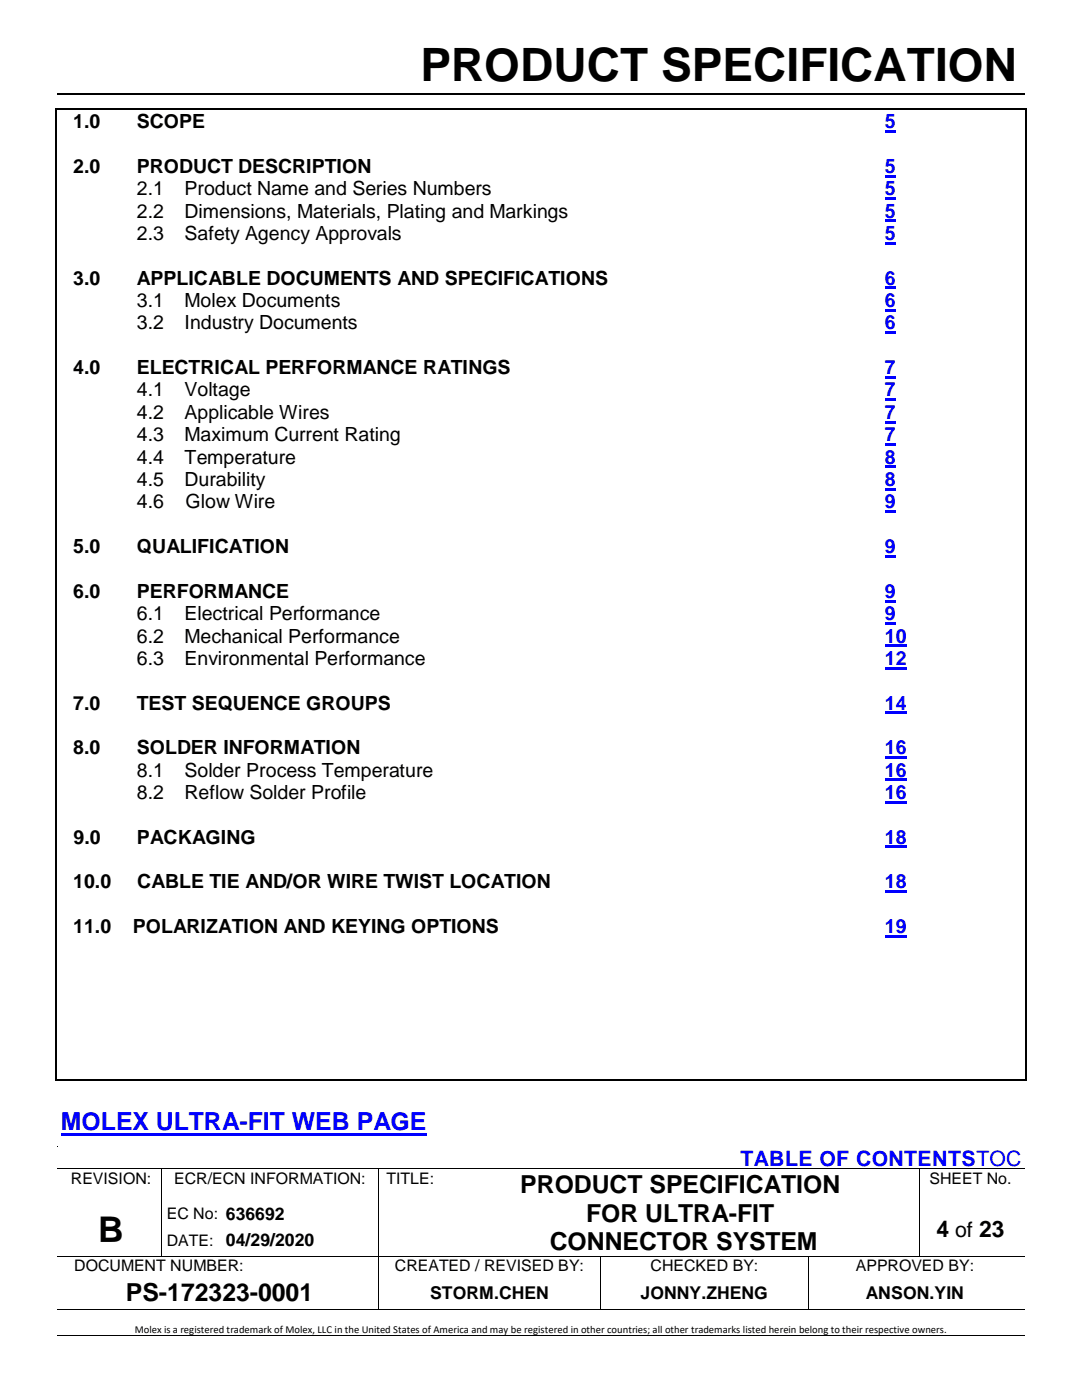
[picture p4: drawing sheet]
<svg xmlns="http://www.w3.org/2000/svg" width="216mm" height="279mm" viewBox="0 0 216 279" stroke-linecap="round" stroke-linejoin="round" font-family="sans-serif">
<defs><g id="words">
<text font-size="9.2" x="83.9" y="16.2">PRODUCT SPECIFICATION</text>
<text font-size="7.1" x="19.6" y="247.9">B</text>
<text font-size="5" fill="#00f" x="12.1" y="225.6">MOLEX ULTRA-FIT WEB PAGE</text>
<g font-size="5">
<text x="103.8" y="238.1">PRODUCT SPECIFICATION</text>
<text x="116.9" y="243.8">FOR ULTRA-FIT</text>
<text x="109.7" y="249.5">CONNECTOR SYSTEM</text>
<text x="25.1" y="259.6">PS-172323-0001</text>
</g>
<text font-size="4.6" x="186.9" y="247">4 of 23</text>
<text font-size="4.2" fill="#00f" x="147.7" y="232.8">TABLE OF CONTENTSTOC</text>
<g font-size="3.9">
<text x="14.6" y="25.6">1.0</text>
<text x="27.3" y="25.6">SCOPE</text>
<text x="14.6" y="34.5">2.0</text>
<text x="27.3" y="34.5">PRODUCT DESCRIPTION</text>
<text x="27.3" y="39">2.1</text>
<text x="36.8" y="39">Product Name and Series Numbers</text>
<text x="27.3" y="43.4">2.2</text>
<text x="27.3" y="47.9">2.3</text>
<text x="36.8" y="43.4">Dimensions, Materials, Plating and Markings</text>
<text x="36.8" y="47.9">Safety Agency Approvals</text>
<text x="14.6" y="56.8">3.0</text>
<text x="27.3" y="56.8">APPLICABLE DOCUMENTS AND SPECIFICATIONS</text>
<text x="27.3" y="61.3">3.1</text>
<text x="27.3" y="65.8">3.2</text>
<text x="36.8" y="61.3">Molex Documents</text>
<text x="36.8" y="65.8">Industry Documents</text>
<text x="14.6" y="74.7">4.0</text>
<text x="27.3" y="74.7">ELECTRICAL PERFORMANCE RATINGS</text>
<text x="27.3" y="79.1">4.1</text>
<text x="27.3" y="83.6">4.2</text>
<text x="36.8" y="79.1">Voltage</text>
<text x="36.8" y="83.6">Applicable Wires</text>
<text x="27.3" y="88.1">4.3</text>
<text x="36.8" y="88.1">Maximum Current Rating</text>
<text x="27.3" y="92.5">4.4</text>
<text x="36.8" y="92.5">Temperature</text>
<text x="27.3" y="97">4.5</text>
<text x="27.3" y="101.4">4.6</text>
<text x="36.8" y="97">Durability</text>
<text x="37" y="101.4">Glow Wire</text>
<text x="14.6" y="110.4">5.0</text>
<text x="27.3" y="110.4">QUALIFICATION</text>
<text x="14.6" y="119.3">6.0</text>
<text x="27.3" y="119.3">PERFORMANCE</text>
<text x="27.3" y="123.8">6.1</text>
<text x="36.8" y="123.8">Electrical Performance</text>
<text x="27.3" y="128.2">6.2</text>
<text x="36.8" y="128.2">Mechanical Performance</text>
<text x="27.3" y="132.7">6.3</text>
<text x="36.8" y="132.7">Environmental Performance</text>
<text x="14.6" y="141.6">7.0</text>
<text x="27.3" y="141.6">TEST SEQUENCE GROUPS</text>
<text x="14.6" y="150.6">8.0</text>
<text x="27.3" y="150.6">SOLDER INFORMATION</text>
<text x="27.3" y="155">8.1</text>
<text x="36.8" y="155">Solder Process Temperature</text>
<text x="27.3" y="159.5">8.2</text>
<text x="36.8" y="159.5">Reflow Solder Profile</text>
<text x="14.7" y="168.4">9.0</text>
<text x="27.3" y="168.4">PACKAGING</text>
<text x="14.6" y="177.3">10.0</text>
<text x="27.4" y="177.3">CABLE TIE AND/OR WIRE TWIST LOCATION</text>
<text x="14.6" y="186.2">11.0</text>
<text x="26.5" y="186.2">POLARIZATION AND KEYING OPTIONS</text>
</g>
<g font-size="3.9" fill="#00f">
<text x="176.6" y="25.6">5</text>
<text x="176.6" y="34.5">5</text>
<text x="176.6" y="39">5</text>
<text x="176.6" y="43.4">5</text>
<text x="176.6" y="47.9">5</text>
<text x="176.6" y="56.8">6</text>
<text x="176.6" y="61.3">6</text>
<text x="176.6" y="65.8">6</text>
<text x="176.6" y="74.7">7</text>
<text x="176.6" y="79.1">7</text>
<text x="176.6" y="83.6">7</text>
<text x="176.6" y="88.1">7</text>
<text x="176.6" y="92.5">8</text>
<text x="176.6" y="97">8</text>
<text x="176.6" y="101.4">9</text>
<text x="176.6" y="110.4">9</text>
<text x="176.6" y="119.3">9</text>
<text x="176.6" y="123.8">9</text>
<text x="176.6" y="128.2">10</text>
<text x="176.6" y="132.7">12</text>
<text x="176.6" y="141.6">14</text>
<text x="176.6" y="150.6">16</text>
<text x="176.6" y="155">16</text>
<text x="176.6" y="159.5">16</text>
<text x="176.6" y="168.4">18</text>
<text x="176.6" y="177.3">18</text>
<text x="176.6" y="186.2">19</text>
</g>
<g font-size="3.5">
<text x="45.1" y="248.6">04/29/2020</text>
<text x="85.8" y="259.3">STORM.CHEN</text>
<text x="127.8" y="259.3">JONNY.ZHENG</text>
<text x="172.8" y="259.3">ANSON.YIN</text>
</g>
<g font-size="3.2">
<text x="14.1" y="236.3">REVISION:</text>
<text x="34.8" y="236.3">ECR/ECN INFORMATION:</text>
<text x="77.1" y="236.3">TITLE:</text>
<text x="185.5" y="236.3">SHEET No.</text>
<text x="33.3" y="243.3">EC No: 636692</text>
<text x="33.3" y="248.6">DATE:</text>
<text x="14.8" y="253.7">DOCUMENT NUMBER:</text>
<text x="78.8" y="253.7">CREATED / REVISED BY:</text>
<text x="129.8" y="253.7">CHECKED BY:</text>
<text x="170.8" y="253.7">APPROVED BY:</text>
</g>
<text font-size="2.1" x="26.9" y="265.9">Molex is a registered trademark of Molex, LLC in the United States of America and may be registered in other countries; all other trademarks listed herein belong to their respective owners.</text>
</g></defs>
<g fill="#000">
<path d="M11.4 18.6h.4v.4h-.4z" fill-rule="evenodd"/>
<path d="M11.4 18.6h.4v.4h-.4z" fill-rule="evenodd"/>
<path d="M203 18.6h.3v.4h-.3z" fill-rule="evenodd"/>
<path d="M203 18.6h.3v.4h-.3z" fill-rule="evenodd"/>
</g>
<path d="M11.8 18.8h192.7" fill="none" stroke="#000" stroke-width=".34"/>
<path d="M12.1 226.1h73v.5h-73z" fill-rule="evenodd" fill="#00f"/>
<g fill="#000">
<path d="M11.1 21.7h.3v.3h-.3z" fill-rule="evenodd"/>
<path d="M11.1 21.7h.3v.3h-.3z" fill-rule="evenodd"/>
<path d="M204.5 21.7h.3v.3h-.3z" fill-rule="evenodd"/>
<path d="M204.5 21.7h.3v.3h-.3z" fill-rule="evenodd"/>
<path d="M11.1 215.3h.3v.3h-.3z" fill-rule="evenodd"/>
<path d="M11.1 215.3h.3v.3h-.3z" fill-rule="evenodd"/>
<path d="M204.5 215.3h.3v.3h-.3z" fill-rule="evenodd"/>
<path d="M204.5 215.3h.3v.3h-.3z" fill-rule="evenodd"/>
<path d="M11.4 228.7h.2v.2h-.2z" fill-rule="evenodd"/>
<path d="M11.4 233.2h.2v.1h-.2z" fill-rule="evenodd"/>
<path d="M11.4 233.2h.2v.1h-.2z" fill-rule="evenodd"/>
<path d="M32.2 233.2h.2v.1h-.2z" fill-rule="evenodd"/>
<path d="M75.5 233.2h.1v.1h-.1z" fill-rule="evenodd"/>
<path d="M88.2 233.2h.2v.1h-.2z" fill-rule="evenodd"/>
<path d="M108 233.2h.1v.1h-.1z" fill-rule="evenodd"/>
<path d="M183.4 233.2h.2v.1h-.2z" fill-rule="evenodd"/>
<path d="M11.4 250.6h.2v.2h-.2z" fill-rule="evenodd"/>
<path d="M11.4 250.6h.2v.2h-.2z" fill-rule="evenodd"/>
<path d="M32.2 240h.2v.1h-.2z" fill-rule="evenodd"/>
<path d="M32.2 244.1h.2v.2h-.2z" fill-rule="evenodd"/>
<path d="M32.2 250.6h.2v.2h-.2z" fill-rule="evenodd"/>
<path d="M45.1 250.6h.2v.2h-.2z" fill-rule="evenodd"/>
<path d="M75.5 240h.1v.1h-.1z" fill-rule="evenodd"/>
<path d="M75.5 244.1h.1v.2h-.1z" fill-rule="evenodd"/>
<path d="M75.5 250.6h.1v.2h-.1z" fill-rule="evenodd"/>
<path d="M88.2 250.6h.2v.2h-.2z" fill-rule="evenodd"/>
<path d="M119.8 250.6h.2v.2h-.2z" fill-rule="evenodd"/>
<path d="M161.2 250.6h.2v.2h-.2z" fill-rule="evenodd"/>
<path d="M183.4 240h.2v.1h-.2z" fill-rule="evenodd"/>
<path d="M183.4 244.1h.2v.2h-.2z" fill-rule="evenodd"/>
<path d="M183.4 250.6h.2v.2h-.2z" fill-rule="evenodd"/>
<path d="M11.4 261.3h.2v.1h-.2z" fill-rule="evenodd"/>
<path d="M11.4 266.4h.2v.2h-.2z" fill-rule="evenodd"/>
<path d="M11.4 266.4h.2v.2h-.2z" fill-rule="evenodd"/>
<path d="M75.5 261.3h.1v.1h-.1z" fill-rule="evenodd"/>
<path d="M119.8 261.3h.2v.1h-.2z" fill-rule="evenodd"/>
<path d="M161.2 261.3h.2v.1h-.2z" fill-rule="evenodd"/>
<path d="M203.8 261.3h.2v.1h-.2z" fill-rule="evenodd"/>
<path d="M203.8 266.4h.2v.2h-.2z" fill-rule="evenodd"/>
<path d="M203.8 266.4h.2v.2h-.2z" fill-rule="evenodd"/>
<path d="M204 261.3h.1v.1h-.1z" fill-rule="evenodd"/>
<path d="M204.1 261.3h.4v.1h-.4z" fill-rule="evenodd"/>
</g>
<g fill="none" stroke="#000" stroke-width=".2">
<path d="M11.6 233.2h20.6M32.3 233.3v6.7M32.4 233.2h43.1M75.5 233.3v6.7M75.6 233.2h12.6M88.4 233.2h19.6M108.1 233.2h75.3M183.5 233.3v6.7M183.6 233.2h20.9M11.6 250.7h20.6M32.3 240.1v4M32.3 244.3v6.3"/>
<path d="M32.4 250.7h12.7M45.3 250.7h30.2M75.5 240.1v4M75.5 244.3v6.3M75.5 250.8v10.5M75.6 250.7h12.6M88.4 250.7h31.4M119.9 250.8v10.5M120 250.7h41.2M161.3 250.8v10.5M161.4 250.7h22M183.5 240.1v4"/>
<path d="M183.5 244.3v6.3M183.6 250.7h20.9M11.6 261.4h63.9M11.6 266.5h192.9M75.6 261.4h44.2M120 261.4h41.2M161.4 261.4h42.4"/>
</g>
<g fill="none" stroke="#00f" stroke-width=".42">
<path d="M176.6 26.2h2.1M176.6 35.1h2.1M176.6 39.6h2.1M176.6 44.1h2.1M176.6 48.5h2.1M176.6 57.5h2.1M176.6 61.9h2.1M176.6 66.4h2.1M176.6 75.3h2.1M176.6 79.8h2.1M176.6 84.3h2.1M176.6 93.2h2.1"/>
<path d="M176.6 97.6h2.1M176.6 102.1h2.1M176.6 111h2.1M176.6 119.9h2.1M176.6 124.4h2.1M176.6 128.9h4.3M176.6 133.3h4.3M176.6 142.3h4.3M176.6 151.2h4.3M176.6 155.6h4.3M176.6 160.1h4.3M176.6 169h4.3"/>
<path d="M176.6 178h4.3M176.6 186.9h4.3"/>
</g>
<path d="M176.6 88.7h2.1" fill="none" stroke="#00f" stroke-width=".43"/>
<path d="M11.3 22v193.3M11.4 21.8h193.1M204.7 22v193.3M11.4 215.5h193.1" fill="none" stroke="#000" stroke-width=".34"/>
<use href="#words"/>
</svg>
